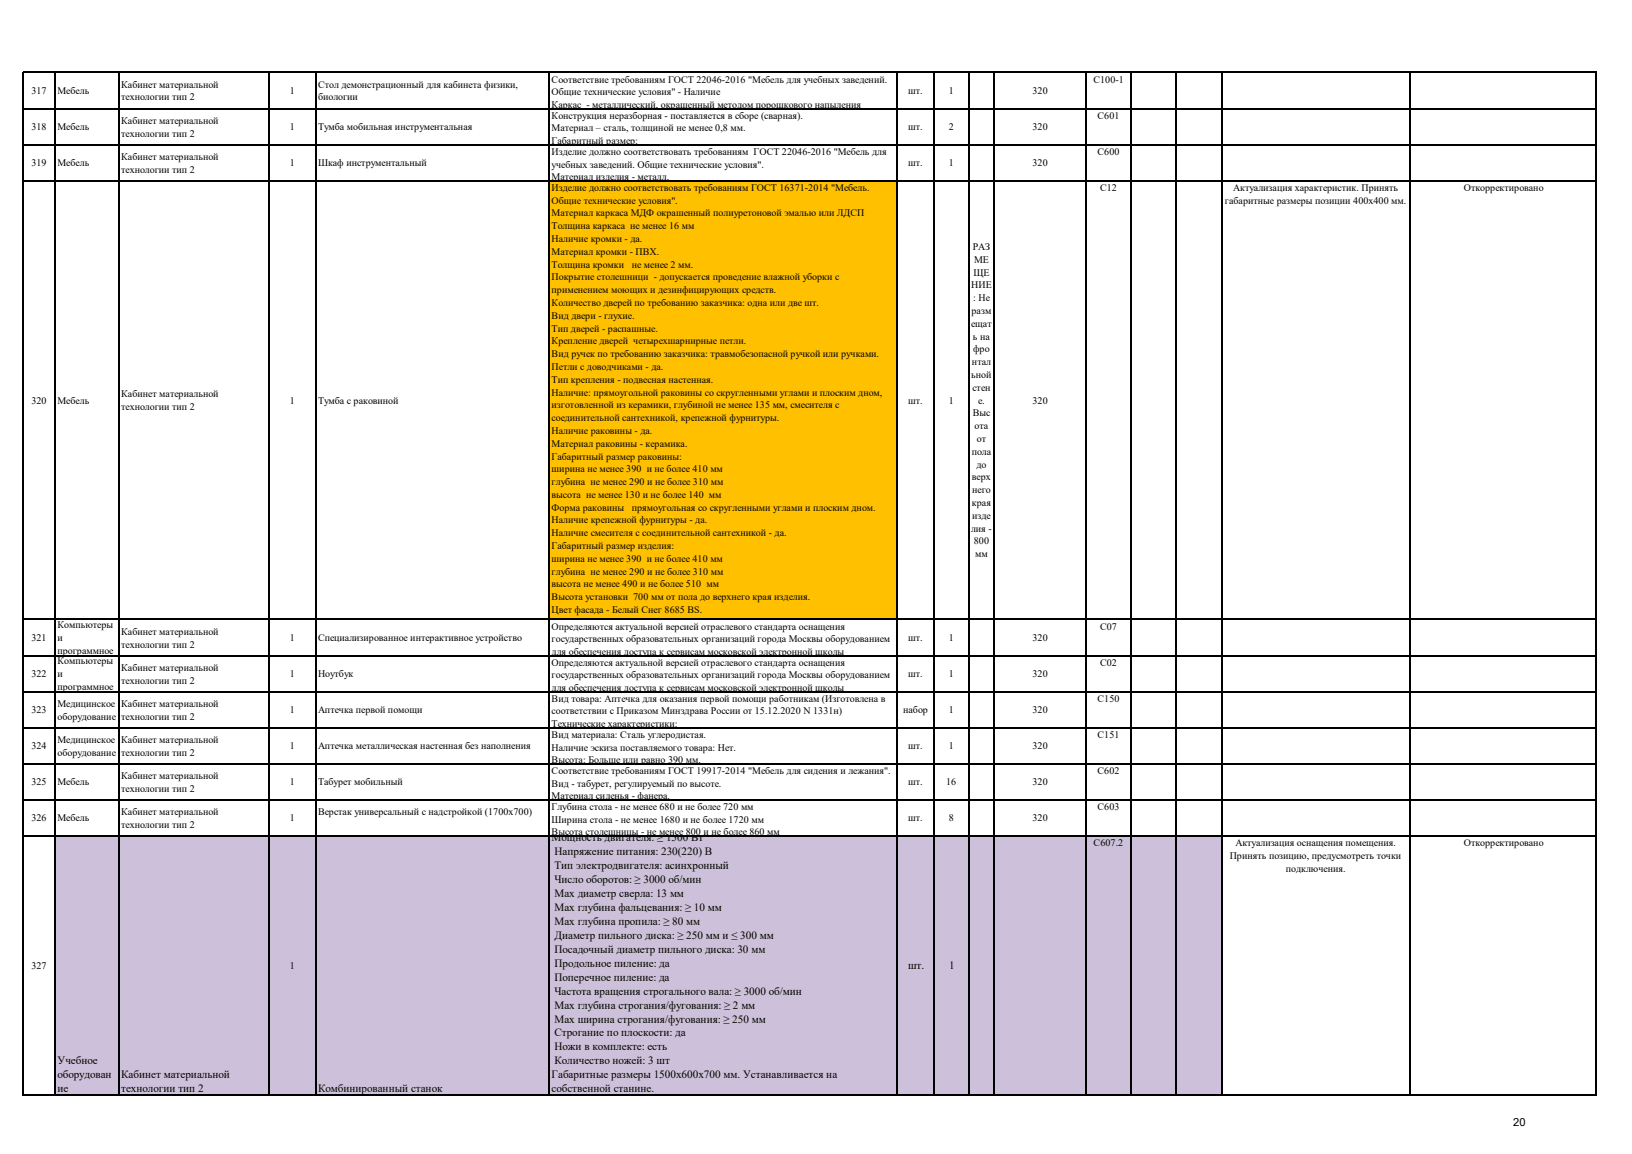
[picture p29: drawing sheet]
<svg xmlns="http://www.w3.org/2000/svg" width="297mm" height="210mm" viewBox="0 0 297 210" stroke-linecap="round" stroke-linejoin="round" font-family="sans-serif">
<defs><g id="words">
<g font-size="2">
<text x="100.4" y="153.1">Мощность двигателя: ≥ 1500 Вт</text>
<text x="100.9" y="155.6">Напряжение питания: 230(220) В</text>
<text x="100.9" y="158.2">Тип электродвигателя: асинхронный</text>
<text x="100.9" y="160.7">Число оборотов: ≥ 3000 об/мин</text>
<text x="100.9" y="163.2">Max диаметр сверла: 13 мм</text>
<text x="100.9" y="165.8">Max глубина фальцевания: ≥ 10 мм</text>
<text x="100.9" y="168.3">Max глубина пропила: ≥ 80 мм</text>
<text x="100.9" y="170.9">Диаметр пильного диска: ≥ 250 мм и ≤ 300 мм</text>
<text x="100.9" y="173.4">Посадочный диаметр пильного диска: 30 мм</text>
<text x="100.9" y="175.9">Продольное пиление: да</text>
<text x="100.9" y="178.5">Поперечное пиление: да</text>
<text x="165.3" y="176.4">шт.</text>
<text x="172.7" y="176.4">1</text>
<text x="100.9" y="181">Частота вращения строгального вала: ≥ 3000 об/мин</text>
<text x="100.9" y="183.5">Max глубина строгания/фугования: ≥ 2 мм</text>
<text x="100.9" y="186.1">Max ширина строгания/фугования: ≥ 250 мм</text>
<text x="100.9" y="188.6">Строгание по плоскости: да</text>
<text x="100.9" y="191.2">Ножи в комплекте: есть</text>
<text x="10.5" y="193.7">Учебное</text>
<text x="10.5" y="196.2">оборудован</text>
<text x="22.1" y="196.2">Кабинет материальной</text>
<text x="100.4" y="196.2">Габаритные размеры 1500х600х700 мм. Устанавливается на</text>
<text x="100.9" y="193.7">Количество ножей: 3 шт</text>
<text x="10.5" y="198.8">ие</text>
<text x="22.1" y="198.8">технологии тип 2</text>
<text x="57.9" y="198.8">Комбинированный станок</text>
<text x="100.4" y="198.8">собственной станине.</text>
<text x="275.4" y="205">20</text>
</g>
<g font-size="1.8">
<text x="5.7" y="17.1">317</text>
<text x="10.5" y="17.1">Мебель</text>
<text x="22.1" y="16">Кабинет материальной</text>
<text x="52.8" y="17.1">1</text>
<text x="57.9" y="16">Стол демонстрационный для кабинета физики,</text>
<text x="100.4" y="15">Соответствие требованиям ГОСТ 22046-2016 &quot;Мебель для учебных заведений.</text>
<text x="100.4" y="17.4">Общие технические условия&quot; - Наличие</text>
<text x="165.3" y="17.1">шт.</text>
<text x="172.7" y="17.1">1</text>
<text x="187.9" y="17.1">320</text>
<text x="199" y="15">C100-1</text>
<text x="5.7" y="23.7">318</text>
<text x="10.5" y="23.7">Мебель</text>
<text x="22.1" y="18.3">технологии тип 2</text>
<text x="22.1" y="22.5">Кабинет материальной</text>
<text x="52.8" y="23.7">1</text>
<text x="57.9" y="18.3">биологии</text>
<text x="57.9" y="23.7">Тумба мобильная инструментальная</text>
<text x="100.4" y="19.7">Каркас - металлический, окрашенный методом порошкового напыления</text>
<text x="100.4" y="21.6">Конструкция неразборная - поставляется в сборе (сварная).</text>
<text x="100.4" y="23.9">Материал – сталь, толщиной не менее 0,8 мм.</text>
<text x="165.3" y="23.7">шт.</text>
<text x="172.7" y="23.7">2</text>
<text x="187.9" y="23.7">320</text>
<text x="199.8" y="21.6">С601</text>
<text x="22.1" y="24.9">технологии тип 2</text>
<text x="22.1" y="29.1">Кабинет материальной</text>
<text x="100.4" y="26.3">Габаритный размер:</text>
<text x="100.4" y="28.2">Изделие должно соответствовать требованиям ГОСТ 22046-2016 &quot;Мебель для</text>
<text x="199.8" y="28.2">С600</text>
<text x="5.7" y="30.3">319</text>
<text x="10.5" y="30.3">Мебель</text>
<text x="22.1" y="31.4">технологии тип 2</text>
<text x="52.8" y="30.3">1</text>
<text x="57.9" y="30.3">Шкаф инструментальный</text>
<text x="100.4" y="30.5">учебных заведений. Общие технические условия&quot;.</text>
<text x="100.4" y="32.8">Материал изделия - металл.</text>
<text x="100.4" y="34.7">Изделие должно соответствовать требованиям ГОСТ 16371-2014 &quot;Мебель.</text>
<text x="165.3" y="30.3">шт.</text>
<text x="172.7" y="30.3">1</text>
<text x="187.9" y="30.3">320</text>
<text x="200.2" y="34.7">С12</text>
<text x="224.4" y="34.7">Актуализация характеристик. Принять</text>
<text x="266.4" y="34.8">Откорректировано</text>
<text x="100.4" y="37">Общие технические условия&quot;.</text>
<text x="100.4" y="39.4">Материал каркаса МДФ окрашенный полиуретоновой эмалью или ЛДСП</text>
<text x="100.4" y="41.7">Толщина каркаса не менее 16 мм</text>
<text x="222.9" y="37">габаритные размеры позиции 400х400 мм.</text>
<text x="100.4" y="44">Наличие кромки - да.</text>
<text x="100.4" y="46.4">Материал кромки - ПВХ.</text>
<text x="177" y="45.5">РАЗ</text>
<text x="177.3" y="47.8">МЕ</text>
<text x="100.4" y="48.7">Толщина кромки</text>
<text x="100.4" y="51">Покрытие столешници - допускается проведение влажной уборки с</text>
<text x="100.4" y="53.3">применением моющих и дезинфицирующих средств.</text>
<text x="115" y="48.7">не менее 2 мм.</text>
<text x="176.8" y="52.5">НИЕ</text>
<text x="177.1" y="50.2">ЩЕ</text>
<text x="100.4" y="55.7">Количество дверей по требованию заказчика: одна или две шт.</text>
<text x="100.4" y="58">Вид двери - глухие.</text>
<text x="176.7" y="59.5">ещат</text>
<text x="176.8" y="57.2">разм</text>
<text x="177.1" y="54.8">: Не</text>
<text x="100.4" y="60.3">Тип дверей - распашные.</text>
<text x="100.4" y="62.7">Крепление дверей четырехшарнирные петли.</text>
<text x="100.4" y="65">Вид ручек по требованию заказчика: травмобезопасной ручкой или ручками.</text>
<text x="177.1" y="61.8">ь на</text>
<text x="177.1" y="64.1">фро</text>
<text x="100.4" y="67.3">Петли с доводчиками - да.</text>
<text x="100.4" y="69.7">Тип крепления - подвесная настенная.</text>
<text x="100.4" y="72">Наличие: прямоугольной раковины со скругленными углами и плоским дном,</text>
<text x="176.8" y="68.8">ьной</text>
<text x="176.9" y="66.5">нтал</text>
<text x="177" y="71.1">стен</text>
<text x="5.7" y="73.5">320</text>
<text x="10.5" y="73.5">Мебель</text>
<text x="22.1" y="72.3">Кабинет материальной</text>
<text x="22.1" y="74.7">технологии тип 2</text>
<text x="52.8" y="73.5">1</text>
<text x="57.9" y="73.5">Тумба с раковиной</text>
<text x="100.4" y="74.3">изготовленной из керамики, глубиной не менее 135 мм, смесителя с</text>
<text x="100.4" y="76.6">соединительной сантехникой, крепежной фурнитуры.</text>
<text x="165.3" y="73.5">шт.</text>
<text x="172.7" y="73.5">1</text>
<text x="177" y="75.8">Выс</text>
<text x="178" y="73.5">е.</text>
<text x="187.9" y="73.5">320</text>
<text x="100.4" y="79">Наличие раковины - да.</text>
<text x="100.4" y="81.3">Материал раковины - керамика.</text>
<text x="100.4" y="83.6">Габаритный размер раковины:</text>
<text x="176.9" y="82.8">пола</text>
<text x="177.4" y="78.1">ота</text>
<text x="177.8" y="80.5">от</text>
<text x="100.4" y="86">ширина не менее 390 и не более 410 мм</text>
<text x="100.4" y="88.3">глубина не менее 290 и не более 310 мм</text>
<text x="176.9" y="87.4">верх</text>
<text x="176.9" y="89.8">него</text>
<text x="177.7" y="85.1">до</text>
<text x="100.4" y="90.6">высота не менее 130 и не более 140 мм</text>
<text x="100.4" y="92.9">Форма раковины</text>
<text x="100.4" y="95.3">Наличие крепежной фурнитуры - да.</text>
<text x="115" y="92.9">прямоугольная со скругленными углами и плоским дном.</text>
<text x="176.9" y="92.1">края</text>
<text x="176.9" y="94.4">изде</text>
<text x="100.4" y="97.6">Наличие смесителя с соединительной сантехникой - да.</text>
<text x="100.4" y="99.9">Габаритный размер изделия:</text>
<text x="176.7" y="96.7">лия -</text>
<text x="177.2" y="99.1">800</text>
<text x="177.5" y="101.4">мм</text>
<text x="100.4" y="102.3">ширина не менее 390 и не более 410 мм</text>
<text x="100.4" y="104.6">глубина не менее 290 и не более 310 мм</text>
<text x="100.4" y="106.9">высота не менее 490 и не более 510 мм</text>
<text x="100.4" y="109.2">Высота установки 700 мм от пола до верхнего края изделия.</text>
<text x="100.4" y="111.6">Цвет фасада - Белый Снег 8685 BS.</text>
<text x="100.4" y="113.9">Цвет корпуса - текстура светлого дерева Береза 1715 BS/Береза песочная H1732</text>
<text x="5.7" y="116.7">321</text>
<text x="10.5" y="114.4">Компьютеры</text>
<text x="10.5" y="116.7">и</text>
<text x="10.5" y="119">программное</text>
<text x="22.1" y="115.5">Кабинет материальной</text>
<text x="22.1" y="117.8">технологии тип 2</text>
<text x="52.8" y="116.7">1</text>
<text x="57.9" y="116.7">Специализированное интерактивное устройство</text>
<text x="100.4" y="114.6">Определяются актуальной версией отраслевого стандарта оснащения</text>
<text x="100.4" y="116.9">государственных образовательных организаций города Москвы оборудованием</text>
<text x="100.4" y="119.2">для обеспечения доступа к сервисам московской электронной школы</text>
<text x="165.3" y="116.7">шт.</text>
<text x="172.7" y="116.7">1</text>
<text x="187.9" y="116.7">320</text>
<text x="200.2" y="114.6">С07</text>
<text x="5.7" y="123.3">322</text>
<text x="10.5" y="120.9">Компьютеры</text>
<text x="10.5" y="123.3">и</text>
<text x="10.5" y="125.6">программное</text>
<text x="22.1" y="122.1">Кабинет материальной</text>
<text x="22.1" y="124.4">технологии тип 2</text>
<text x="52.8" y="123.3">1</text>
<text x="57.9" y="123.3">Ноутбук</text>
<text x="100.4" y="121.1">Определяются актуальной версией отраслевого стандарта оснащения</text>
<text x="100.4" y="123.5">государственных образовательных организаций города Москвы оборудованием</text>
<text x="100.4" y="125.8">для обеспечения доступа к сервисам московской электронной школы</text>
<text x="165.3" y="123.3">шт.</text>
<text x="172.7" y="123.3">1</text>
<text x="187.9" y="123.3">320</text>
<text x="200.2" y="121.1">С02</text>
<text x="5.7" y="129.8">323</text>
<text x="10.5" y="128.6">Медицинское</text>
<text x="10.5" y="131">оборудование</text>
<text x="22.1" y="128.6">Кабинет материальной</text>
<text x="22.1" y="131">технологии тип 2</text>
<text x="52.8" y="129.8">1</text>
<text x="57.9" y="129.8">Аптечка первой помощи</text>
<text x="100.4" y="127.7">Вид товара: Аптечка для оказания первой помощи работникам (Изготовлена в</text>
<text x="100.4" y="130">соответствии с Приказом Минздрава России от 15.12.2020 N 1331н)</text>
<text x="164.4" y="129.8">набор</text>
<text x="172.7" y="129.8">1</text>
<text x="187.9" y="129.8">320</text>
<text x="199.8" y="127.7">С150</text>
<text x="5.7" y="136.4">324</text>
<text x="10.5" y="135.2">Медицинское</text>
<text x="10.5" y="137.5">оборудование</text>
<text x="22.1" y="135.2">Кабинет материальной</text>
<text x="22.1" y="137.5">технологии тип 2</text>
<text x="52.8" y="136.4">1</text>
<text x="57.9" y="136.4">Аптечка металлическая настенная без наполнения</text>
<text x="100.4" y="132.4">Технические характеристики:</text>
<text x="100.4" y="134.3">Вид материала: Сталь углеродистая.</text>
<text x="100.4" y="136.6">Наличие эскиза поставляемого товара: Нет.</text>
<text x="165.3" y="136.4">шт.</text>
<text x="172.7" y="136.4">1</text>
<text x="187.9" y="136.4">320</text>
<text x="199.8" y="134.3">С151</text>
<text x="5.7" y="142.9">325</text>
<text x="10.5" y="142.9">Мебель</text>
<text x="22.1" y="141.8">Кабинет материальной</text>
<text x="52.8" y="142.9">1</text>
<text x="57.9" y="142.9">Табурет мобильный</text>
<text x="100.4" y="138.9">Высота: Больше или равно 390 мм.</text>
<text x="100.4" y="140.8">Cоответствие требованиям ГОСТ 19917-2014 &quot;Мебель для сидения и лежания&quot;.</text>
<text x="100.4" y="143.2">Вид - табурет, регулируемый по высоте.</text>
<text x="165.3" y="142.9">шт.</text>
<text x="172.2" y="142.9">16</text>
<text x="187.9" y="142.9">320</text>
<text x="199.8" y="140.8">С602</text>
<text x="5.7" y="149.5">326</text>
<text x="10.5" y="149.5">Мебель</text>
<text x="22.1" y="144.1">технологии тип 2</text>
<text x="22.1" y="148.3">Кабинет материальной</text>
<text x="52.8" y="149.5">1</text>
<text x="57.9" y="148.3">Верстак универсальный с надстройкой (1700х700)</text>
<text x="100.4" y="145.5">Материал сиденья - фанера.</text>
<text x="100.4" y="147.4">Глубина стола - не менее 680 и не более 720 мм</text>
<text x="100.4" y="149.7">Ширина стола - не менее 1680 и не более 1720 мм</text>
<text x="165.3" y="149.5">шт.</text>
<text x="172.7" y="149.5">8</text>
<text x="187.9" y="149.5">320</text>
<text x="199.8" y="147.4">С603</text>
<text x="22.1" y="150.6">технологии тип 2</text>
<text x="100.4" y="152">Высота столешницы - не менее 800 и не более 860 мм</text>
<text x="199" y="153.9">С607.2</text>
<text x="224.8" y="153.9">Актуализация оснащения помещения.</text>
<text x="266.4" y="154">Откорректировано</text>
<text x="223.8" y="156.3">Принять позицию, предусмотреть точки</text>
<text x="234" y="158.6">подключения.</text>
<text x="5.7" y="176.4">327</text>
<text x="52.8" y="176.4">1</text>
</g>
</g></defs>
<path d="M100 32.9h63.3v79.9h-63.3z" fill-rule="evenodd" fill="#ffc000"/>
<path d="M10 152.1h212.3v47.2h-212.3z" fill-rule="evenodd" fill="#ccc0da"/>
<g fill="none" stroke="#000" stroke-width=".21">
<path d="M4.2 13.1v186.3M4.3 13.2h286.3M4.3 19.7h286.3M10.1 13.3v186.1M21.7 13.3v186.1M48.9 13.3v186.1M57.5 13.3v186.1M100 13.3v186.1M163.3 13.3v186.1M169.9 13.3v186.1M176.3 13.3v186.1M180.9 13.3v186.1"/>
<path d="M197.7 13.3v186.1M205.8 13.3v186.1M214 13.3v186.1M222.3 13.3v186.1M256.6 13.3v186.1M290.5 13.3v186.1M4.3 26.3h286.3M4.3 32.9h286.3M4.3 112.7h286.3M4.3 119.3h286.3M4.3 125.9h286.3M4.3 132.4h286.3"/>
<path d="M4.3 139h286.3M4.3 145.5h286.3M4.3 152.1h286.3M4.3 199.3h286.3"/>
</g>
<use href="#words"/>
</svg>
